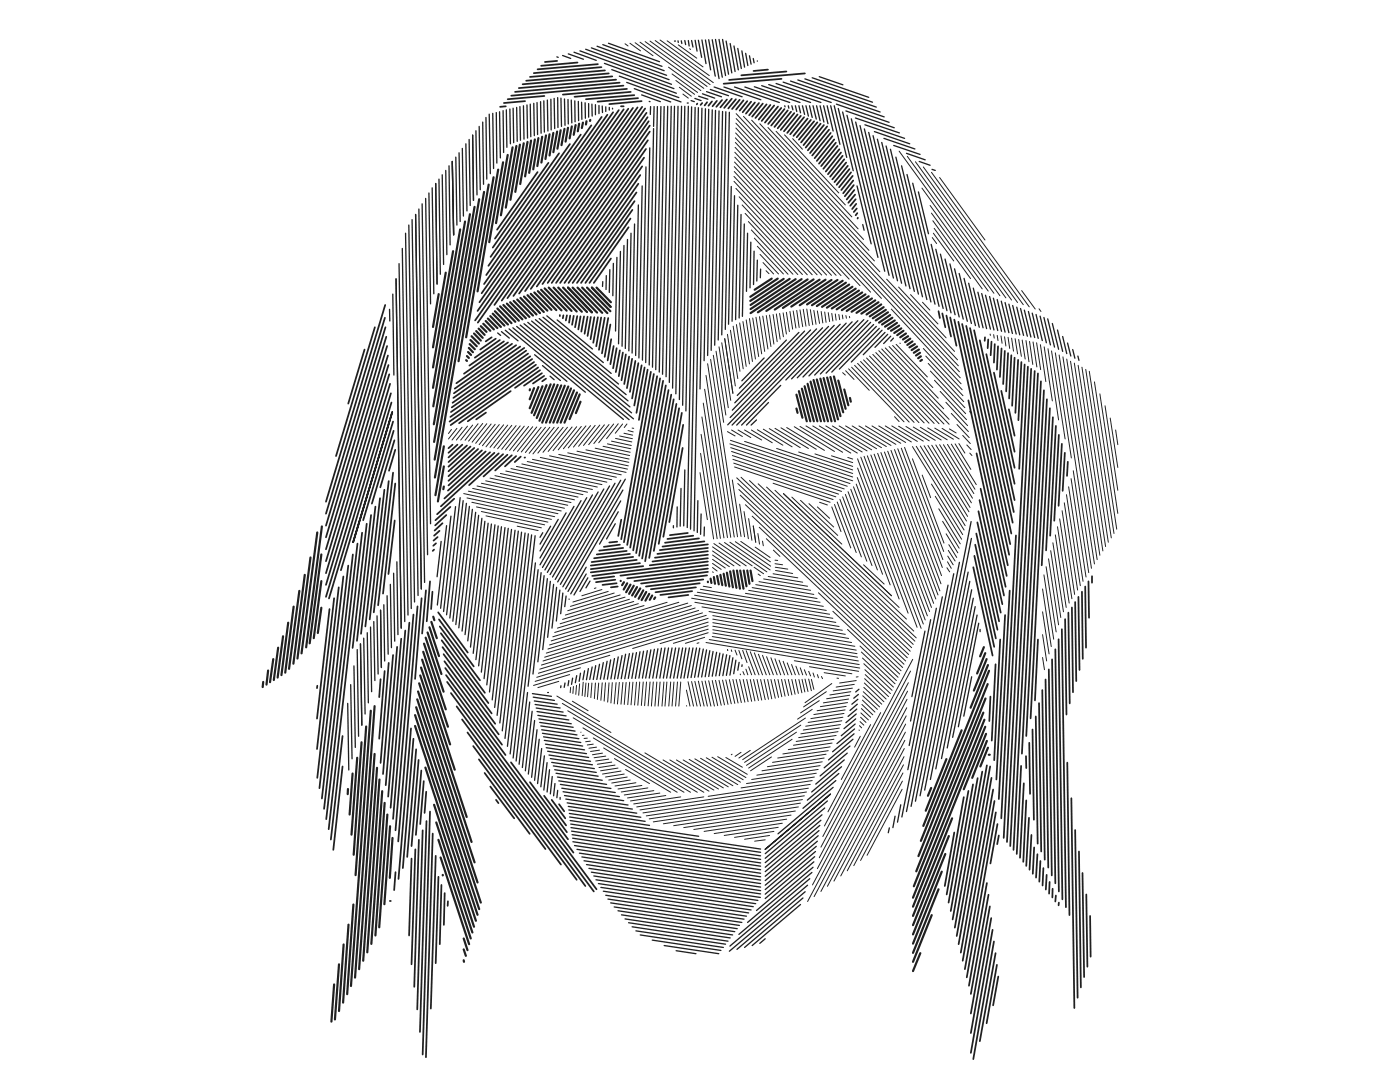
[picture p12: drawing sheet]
<svg xmlns="http://www.w3.org/2000/svg" width="281mm" height="216mm" viewBox="0 0 281 216" stroke-linecap="round" stroke-linejoin="round" font-family="sans-serif">
<!-- layer: Layer 3 -->
<g fill="none" stroke="#231f20" stroke-width=".35">
<path d="M73.2 70.1l-3.3 10.9M75.3 65.7l-7.8 25.8M77.3 63.8l-11.9 39.3M77.3 61.2l-11.9 39.5M77.4 65.7l-12 39.8M77.5 67.6l-12.1 40.2M77.7 69.4l-12.3 40.8M77.9 71.3l-12.5 41.3M78 73.2l-12.6 41.8M78.1 75.1l-12.7 42.3M78.3 77l-12.9 42.8M78.5 78.9l-12.5 41.2"/>
<path d="M78.6 80.8l-10.2 33.6M78.9 84.6l-6 19.8M79 86.4l-4.3 14.7M79.2 88.3l-2.9 9.5M79.3 90.3l-1.2 4.2M70.9 108.8l7.8-26.1-7.8 26.1M216.5 119.8l.2 14.6M217.2 118.7l.2 13.5M217.9 117.7l.1 12.3M218.5 116.7l.1 7.3M219.2 115.6v1.3M76.4 136.3l-.3 3.6"/>
<path d="M77.2 134.6l-1.1 13.6M78 133l-1.6 20.1M78.9 131.4l-2 23.9M79.7 129.8l-2.3 27.8M80.5 128.2l-2.6 31.6M81.4 126.5l-3 35.6M82.2 124.9l-3.3 39.4M83 123.3l-3.6 43.3M209.2 138.5l.5 34M209.9 136.3l.5 37.8M210.5 134.3l.6 41.4M211.2 132.3l.7 44.9"/>
<path d="M211.9 130.3l.7 48.6M212.5 128.3l.8 52.2M213.2 126.2l.8 55.8M213.8 124.2l.3 19.2M214.5 122.9l.2 18.2M215.2 121.9l.2 17M215.8 120.8l.3 15.9M206 151.7v2.4M206.6 149l.2 10.3M207.3 146.4l.2 18.1M207.9 143.8l.4 25.5M208.6 141.1l.4 29.8"/>
<path d="M214.3 153l.4 30.6M215.1 160.2l.6 42.1M215.8 166.5l.5 33.7M216.6 170.9l.4 27.2M217.3 175.2l.3 20.9M218.1 179.5l.2 14.5M218.8 183.8l.1 8.2"/>
</g>
<g fill="none" stroke="#231f20" stroke-width=".26">
<path d="M172.3 139.3l-.9 .8M172.4 138.3l-.6 .5M167.3 158l-11.1 9.3M167.8 156.6l-6.6 5.6M168.4 155.2l-6.3 5.3M168.9 153.8l-6 5.1M169.5 152.5l-5.7 4.8M170.1 151.1l-5.5 4.6M170.6 149.7l-5.1 4.4M171.2 148.3l-4.9 4.2M171.4 147.2l-4.3 3.6M171.6 146.3l-3.6 2.9"/>
<path d="M171.7 145.3l-2.8 2.3M171.8 144.2l-2.4 2M171.9 143.3l-2.1 1.7M172 142.3l-1.8 1.5M172.1 141.3l-1.5 1.3M172.2 140.3l-1.2 1M153.6 170.4l13.1-11-13.1 11M161.6 178.9l-13.7 11.6M162.1 177.6l-15.7 13.3M162.6 176.3l-16.1 13.5M163 175.1l-14.7 12.4M163.2 174l-13.1 11.1"/>
<path d="M163.4 172.9l-11.5 9.8M163.5 171.9l-9.9 8.4M163.7 170.9l-10.1 8.5M163.9 169.8l-10.3 8.7M164.1 168.8l-10.5 8.8M164.3 167.7l-10.7 9M164.4 166.7l-10.8 9.1M164.6 165.6l-11 9.3M164.8 164.6l-11.2 9.4M165 163.5l-11.4 9.6M165.6 162.1l-12 10.1M166.1 160.7l-12.5 10.6"/>
<path d="M153.6 188.4l-1.1 .9M160.7 181.5l-9.7 8.2M161.2 180.2l-11.7 9.9"/>
</g>
<circle cx="78.3" cy="180.8" r=".18" fill="#231f20"/>
<g fill="none" stroke="#231f20" stroke-width=".35">
<path d="M109.3 19.3l-7.4 .6M111.8 12.2l-2.4 .2M115.9 12.5l-7.3 .7M120 12.9l-12.1 1M120.7 13.5l-13.5 1.2M121.4 14.1l-15 1.3M122.2 14.7l-16.6 1.5M122.9 15.3l-18 1.6M123.7 16l-19.5 1.7M124.4 16.6l-21 1.8M125.2 17.2l-22.6 2M125.9 17.8l-12.9 1.2"/>
<path d="M126.6 18.4l-11.3 1M127.3 19.1l-9.7 .8M128.1 19.7l-8.1 .7M145.9 20l-1.3 1.5M146.9 19.8l-1.5 1.9M147.7 19.9l-1.5 1.9M154.2 14l-2.9 .2M156.9 15.8l-11.6 1M157.9 14.3l-9.1 .8M161.6 14.7l-15.2 1.3M101.5 21.3l-1.1 .1M105.4 20.3l-4.2 .4"/>
<path d="M124.7 21.3h.5M128.8 20.3l-6.5 .6M140 20.8l-.1 .1M141 20.7l-.4 .4M141.9 20.5l-.4 .7M142.9 20.3l-.7 .9M143.9 20.2l-.9 1.1M144.9 20.1l-1.1 1.3M148.5 20l-1.5 1.9M149.3 20.1l-1.5 1.9M150 20.3l-1.5 1.9M150.8 20.4l-1.7 2.1"/>
<path d="M151.5 20.6l-1.8 2.2M152.4 20.7l-2 2.4M153.1 20.8l-2.1 2.6M153.9 20.9l-2.2 2.8M154.7 21.1l-2.4 2.9M155.4 21.2l-2.5 3.1M156.2 21.4l-2.6 3.2M156.8 21.7l-2.6 3.2M157.5 21.9l-2.7 3.3M158.1 22.1l-2.6 3.4M158.8 22.4l-2.7 3.3M159.5 22.7l-2.8 3.4"/>
<path d="M160.1 23l-2.7 3.3M160.8 23.2l-2.8 3.5M161.4 23.5l-2.8 3.4M162.1 23.8l-2.8 3.5M162.8 24.1l-2.9 3.4M163.4 24.3l-3 3.7M164.1 24.5l-3.3 4.1M164.7 24.8l-3.4 4.3M165.4 25.1l-3.7 4.5M166.1 25.4l-3.9 4.8M166.4 26l-3.8 4.7M166.8 26.7l-3.7 4.5"/>
<path d="M167.1 27.3l-3.6 4.4M167.5 28l-3.5 4.3M167.8 28.6l-3.4 4.2M168.1 29.3l-3.2 4M168.5 29.9l-3.2 4M168.8 30.6l-3 3.8M169.2 31.3l-3 3.7M169.5 32l-2.8 3.5M169.9 32.6l-2.8 3.4M170.2 33.3l-2.7 3.2M170.5 33.9l-2.5 3.2M170.8 34.6l-2.3 3"/>
<path d="M171.2 35.3l-2.3 2.8M171.3 36.2l-2 2.6M171.4 37.1l-1.8 2.3M171.5 38.1l-1.5 1.9M171.7 39.1l-1.4 1.6M171.8 40l-1.1 1.3M171.9 40.9l-.8 1M172 41.8l-.6 .7M172.1 42.8l-.3 .4M172.2 43.7v.2M98.7 67.7l-1.2 .8M99.5 68l-3.1 2.1"/>
<path d="M100.3 68.2l-5 3.6M101.2 68.5l-7 4.9M102 68.7l-8.9 6.3M102.5 78.5l-8.6 6M102.8 69l-11.2 7.9M103.6 69.3l-12.3 8.7M104.4 69.5l-13.3 9.4M105.2 69.8l-14.2 10M105.6 70.4l-14.7 10.4M106 71l-15.3 10.8M106.4 71.5l-15.9 11.2M106.8 72l-16.4 11.7"/>
<path d="M107.2 72.6l-16.9 12M107.6 73.2l-17.1 12.1M108 73.7l-15.8 11.2M108.4 74.3l-5 3.5M108.8 74.9l-3.6 2.5M109.2 75.4l-2.2 1.6M109.6 76l-.8 .5M188.4 62.4l.3 1.4M189.2 62.9l.6 2.8M190 63.3l.9 4.2M190.8 63.7l1.2 5.7M191.6 64.1l10.7 49.3"/>
<path d="M192.4 64.6l10.2 46.7M193.2 65l9.6 44.2M194 65.4l9 41.7M194.7 65.8l8.6 39.1M195.6 66.3l7.9 36.4M196.7 68.3l7 32M197.7 67.7v.7M198 71.1l5.7 26M198.4 68.1l-.1 1.8M199 68.6l-.1 2.7M199.5 74.8l4.2 19.1M199.7 69l-.2 3.8"/>
<path d="M200.4 69.5l-.3 4.7M201 78.4l2.7 12.2M201.1 69.9l-.4 5.7M201.7 70.4l-.3 6.7M202.4 70.8l-.4 7.7M203 71.3l-.4 8.7M203.7 71.8l-.5 9.6M204.4 72.2l-.6 10.6M205 72.6l-.6 11.7M205.7 73.1l-1.1 21M206.3 73.6l-4.8 94.5M207 74l-4.8 94.9"/>
<path d="M207.7 74.4l-4.9 95.4M208.4 74.9l-4.9 95.6M209 76.5l-3.8 74.7M209.6 78.3l-3.6 69.4M76.3 100l-3 25.7M77.2 98.3l-3 26M78 96.5l-3 26.4M78.9 94.8l-3 26.7M79.3 97l-2.4 22.1M90.9 89.2l-.9 .7M91.8 89.2l-1.8 1.7M92.8 89.2l-2.8 2.6"/>
<path d="M93.7 89.4l-3.7 3.3M94.4 89.6l-4.4 4M95.2 89.9l-5.2 4.7M96 90.1l-6 5.4M96.7 90.4l-6.7 6.1M97.5 90.6l-7.5 6.8M97.6 82.8l-2 1.4M98.4 90.7l-8.5 7.7M99.2 90.9l-10 9.1M100.1 91l-11.6 10.6M101 91.1l-6.8 6.2M101.9 91.2l-4.8 4.4"/>
<path d="M102.7 91.3l-3.3 3.1M103.6 91.5l-2.2 2.1M104.5 91.6l-1.2 1.1M105.4 91.8h-.1M194.4 80.3l7.7 35.3M194.7 82.6l.3 .2M196 91l5.9 26.7M196.9 98.1l4.7 21.4M202.5 82.1l1.2 5.3M210.2 80.1l-3.3 64M210.8 81.9l-1.7 31.5M211.4 83.7l-1.4 26.7"/>
<path d="M212 85.5l-1.2 22M212.6 87.3l-1 17.2M213.2 89.1l-.7 12.4M213.8 90.9l-.5 7.6M214.4 92.7l-.2 2.8M68 117.9l-4.3 38.2M68.9 115.7l-4.8 42.5M69.9 113.5l-5.3 46.7M70.8 111.3l-5.7 51M71.8 109.1l-6.3 55.3M72.7 106.9l-6.7 59.5M73.6 105.1l-2.8 24.9"/>
<path d="M74.5 103.3l-2.8 25.3M75.4 101.7l-2.9 25.5M79.2 104.4l-1.2 10.8M85.5 118.5l-.8 8.6M86.3 116.7l-.6 8M86.8 118.7l-.3 3.5M87.1 110.3l-.2 .2M87.5 109l-.5 .5M87.9 107.8l-.9 .7M88.2 106.5l-1.1 1M88.8 105l-1.5 1.5M89.6 103.3l-2.2 2.1"/>
<path d="M90.4 101.7l-3 2.7M91.2 100.1l-3.5 3.1M123.1 115l-4.2 .6M123.3 115.7l-4 .5M123.5 116.3l-3.9 .5M123.8 117l-2.8 .4M123.9 108.7l-1.6 .2M124 117.7l-1.4 .2M124.4 109.3l-3.2 .4M125.1 109.9l-4.8 .6M125.8 110.5l-6 .8M126.5 111.1l-7.2 .9"/>
<path d="M127.1 111.7l-8.3 1.1M127.8 112.3l-9.2 1.2M128.5 113l-9.9 1.2M129.1 113.6l-10.5 1.3M138.1 106.9l-3.6 .5M138.2 119.4l-4 .5M138.9 118.6l-6.3 .8M139.2 107.5l-5.2 .6M139.7 117.9l-8.1 .9M140.3 108l-6.8 .9M140.5 117l-9.8 1.2M141.2 116.3l-11.5 1.4"/>
<path d="M141.4 108.6l-8.4 1.1M141.9 115.5l-13.2 1.6M142.1 109.2l-9.6 1.2M142.1 109.9l-10.1 1.2M142.1 110.6l-10.6 1.3M142.1 111.3l-11.1 1.4M142.1 112l-11.7 1.4M142.1 112.7l-19 2.3M142.1 113.4l-17.5 2.1M142.1 114.1l-16.2 2M142.1 114.7l-14.8 1.9M195.4 113.8l3.9 17.7"/>
<path d="M195.6 111.5l4 18.3M195.8 109.3l4.1 18.8M196 107.1l4.2 19.3M196.2 104.8l4.4 19.9M196.4 102.6l4.5 20.3M196.6 100.3l4.6 20.9M202.7 118.5l-2.2 41.8M204 107.4l-3 56.8M63.7 137.6l-.1 .5M66.1 122.2l-2.5 22M67.1 120l-3.5 30.3M83.8 121.7l-3.9 47.1"/>
<path d="M84.6 120l-1.3 16.2M88 122.9l5.9 8M88.1 124.3l7 9.4M88.3 125.7l8.1 10.8M88.5 127.1l8.8 11.9M88.7 128.5l9.3 12.6M88.8 129.8l9.9 13.4M89.1 131.3l10.3 13.9M89.2 132.7l10.9 14.7M89.4 134l11.4 15.4M89.5 135.5l12 16M89.8 136.8l25.3 34.3"/>
<path d="M90.5 139.1l29.3 39.3M198.8 139.8l-.2 4.9M199.9 133.3l-.8 15.3M200.8 128.3l-1.2 24.2M201.8 123.4l-1.8 33M208.4 128.3l-.6 12.2M68.8 147.7l-2.4 20.8M68.8 153.8l-1.9 16.7M82.5 146.2l-2.5 30.2M83 148.2l-2.1 26M83.5 150.4l-1.8 21.5M84 152.5l-1.4 17.3"/>
<path d="M84.6 154.6l-1.1 12.9M85.1 156.7l-.7 8.6M85.6 158.9l-.4 4.2M91.7 141.7l27.5 37.2M92.8 144.4l24.7 33.4M93.9 147l21.9 29.5M95 149.7l17.6 23.8M96.1 152.4l13.4 18M97.3 155.1l9 12.2M98.4 157.8l4.8 6.4M102.6 153l11.4 15.4M106.4 157l7.4 10"/>
<path d="M109.2 159.7l4.4 5.9M193.5 159.9l-3.5 19.6M194.4 158.7l-4 22.4M195.3 157.4l-4.4 25.4M196.3 156.1l-5.1 28.4M197.2 154.8l-5.5 31.3M198.1 153.6l-6 34.2M198.8 153.8l-6.4 35.7M199 156.1l-6.1 35M199.4 158.4l-6.1 34.4M205 153.7l-.9 17.6M205.5 157.2l-.7 14.9"/>
<path d="M79.4 175l-.3 3.6M82.6 172.3l-.5 15.4M83.4 170.4l-.8 23.1M84.1 168.5l-.9 29.5M84.9 166.6l-1.1 35.9M85.6 164.7l-1.3 42.4M86.3 162.8l-1.4 48.8M86.9 167.3l-1.4 44.8M87.5 171.7l-1 30.7M88 175.9l-.5 17.4M88.6 177.6l-.3 11.9M89.3 179.2l-.2 6.4"/>
<path d="M99.6 160.5l.5 .6M110.8 160.5l2.7 3.7M112.2 161.4l1.1 1.4M191.6 167l-1.9 10.8M198.1 177.2l-3.6 20.6M198.4 179.5l-3.5 19.9M199.6 160.7l-5.9 33.8M199.9 163l-5.8 33.1M200.2 165.3l-1.4 8M200.5 167.6l-.3 1.8M206 160.6l-.6 12.3M206.6 164.1l-.6 9.6"/>
<path d="M207.1 167.5l-.4 7M207.6 170l-.3 5.3M208.3 171.4l-.3 4.7M208.9 172.8l-.3 4.1M209.5 174.2l-.2 3.5M210.1 175.5l-.2 3M210.7 177l-.1 2.3M211.3 178.3v1.8M212 179.7l-.1 1.2M89.9 180.8v1M198.7 181.9l-3.8 21.5M199 184.2l-4.1 23.1"/>
<path d="M199.3 186.6l-4.4 24.7M199.5 188.9l-4.1 23.6M199.9 191.3l-3.2 17.6M200.1 193.6l-2 11.7M200.4 195.9l-1 5.8M212.6 181.1l-.1 .6"/>
</g>
<g fill="none" stroke="#231f20" stroke-width=".2">
<path d="M125.5 8.8l.6 .4M126.5 8.7l2.1 1.5M127.5 8.6l3.6 2.6M128.5 8.5l12.8 9.2M129.5 8.4l12.4 8.9M130.5 8.2l12 8.8M131.5 8.1l11.7 8.5M132.5 8l9.9 7.2M133.9 8.2l7.2 5.2M134.2 13.5l6.5 4.7M134.9 14.8l5.1 3.7M135.7 16.1l3.7 2.8"/>
<path d="M136.2 9l3.7 2.7M136.4 17.5l2.4 1.8M137.1 18.9l1.1 .8M138.5 9.8l.1 .1M147.3 35.4l18.6 19.8M147.3 36.4l17.7 18.8M147.4 33.4l20.5 21.8M147.4 34.4l19.5 20.8M147.5 32.5l21.3 22.8M147.5 30.5l25.1 26.8M147.5 31.5l23 24.5M147.6 29.6l27.2 29"/>
<path d="M147.6 27.7l45.2 48.1M147.6 28.6l29.4 31.3M147.7 26.7l44.9 47.9M147.7 37.8l16.3 17.3M147.7 24.7l44.5 47.5M147.7 25.7l44.7 47.7M147.8 22.8l27.7 29.6M147.8 23.8l28.8 30.7M148.4 39.5l14.7 15.6M149.3 23.3l25.1 26.9M150.9 24.1l22.5 24M152.5 24.8l19.8 21.1"/>
<path d="M154.2 25.6l16.8 17.9M155.8 26.3l13.9 14.8M157.5 27.1l10.9 11.6M159.1 27.8l2 2.1M180.5 30.3l21.4 29.5M182.1 31.4l21 28.8M183.8 32.5l20.5 28.2M185.1 37.7l15.6 21.6M185.4 33.5l20 27.6M187 34.6l19.6 27M188.6 35.6l9.1 12.6M149 41.1l13.1 14"/>
<path d="M149.6 42.8l11.5 12.3M150.2 44.5l10 10.6M150.8 46.1l8.4 8.9M151.4 47.8l6.8 7.2M152 49.4l5.3 5.6M152.6 51l3.7 4M153.2 52.7l2.1 2.3M153.8 54.3l.6 .6M178 56l13.6 14.5M180.4 57.6l9.5 10.2M182.8 59.1l5.5 5.9M186.7 41.2l12.8 17.6"/>
<path d="M187 42.8l11.4 15.6M187.2 47.7l.8 1.2M187.3 44.3l9.9 13.7M187.4 46.8l4.1 5.6M187.5 45.8l7.3 10.1M205.1 58.3l2.7 3.7M141.5 78.1l4.5 29.8M141.7 75.3l5 32.5M142.1 73l5.3 34.8M142.7 72.1l5.4 35.6M143.2 71.3l2.1 13.5M143.7 70.5l2 12.8"/>
<path d="M144.3 69.6l1.9 12.2M144.9 68.8l1.8 11.5M145.5 68l1.6 10.9M146 67.1l1.6 10.3M146.6 66.3l1.5 9.7M147.2 65.4l1.3 9.1M147.8 65.1l1.4 8.9M148.5 64.8l1.3 8.7M149.1 64.5l1.4 8.5M149.8 64.2l1.3 8.3M150.5 63.9l1.2 8.1M151.1 63.8l1.2 7.8"/>
<path d="M151.8 63.6l1.1 7.4M152.5 63.5l1 7M153.1 63.4l1.1 6.6M153.8 63.3l1 6.2M154.5 63.2l.9 5.8M155.2 63.1l.8 5.5M155.9 63l.7 5.1M156.5 62.9l.8 4.7M157.2 62.8l.7 4.2M157.9 62.7l.6 3.8M158.6 62.5l.5 3.5M159.2 62.4l.6 3.4"/>
<path d="M159.9 62.3l.5 3.4M160.6 62.2l.5 3.4M161.3 62.1l.5 3.3M162 62l.5 3.3M162.7 62.1l.5 3.1M163.4 62.3l.4 2.8M164.1 62.4l.4 2.5M164.9 62.5l.3 2.3M165.6 62.6l.2 2.1M166.3 62.7l.2 1.8M167 62.9l.2 1.5M167.7 63l.2 1.2"/>
<path d="M168.4 63.1l.2 1M169.1 63.2l.1 .8M169.2 74.8l.5 .5M169.8 74.4l1.6 1.7M169.8 63.3l.1 .6M170.4 74l4.1 4.3M170.5 63.5l.1 .3M171 73.7l10.5 10.9M171.6 73.3l10.9 11.4M172.2 72.9l11.3 11.9M172.8 72.5l11.7 12.3M173.4 72.2l12.1 12.7"/>
<path d="M174 71.8l12.5 13.1M174.6 71.4l12.9 13.6M175.2 71.1l13.3 13.9M175.8 70.7l13.7 14.4M176.4 70.4l14.1 14.7M177 70l13.5 14.2M177.7 69.8l11.7 12.2M178.5 69.5l9.9 10.4M178.9 62l14 15M179.2 69.3l8.1 8.5M179.9 69.1l6.3 6.5M180.7 68.8v.1"/>
<path d="M185.2 60.6l1.5 1.6M185.4 69.9l7.8 8.3M185.8 71.4l7.5 8M186.3 72.9l7.2 7.7M186.8 74.4l6.9 7.4M187.6 76.3l6.3 6.7M188.7 78.5l5.3 5.7M198.8 67v.3M199.5 67.1l.1 .7M200.2 67.3l.2 1M201 67.4l.2 1.5M201.7 67.6l.2 1.8"/>
<path d="M202.4 67.7l.3 2.2M203.1 67.8l.4 2.7M203.8 68l.5 3M204.5 68.1l.5 3.4M205.2 68.2l.6 3.8M206 68.3l.6 4.3M206.7 68.5l.6 4.6M207.4 68.6l.7 5M208.1 68.8l.8 5.4M208.6 62l.4 .5M208.9 69.2l1 7.4M209.6 69.6l1.7 10.8"/>
<path d="M210.4 70l2.1 14.3M211.1 70.4l2.7 17.7M211.9 70.8l3.2 21.1M212.6 71.2l6.5 42.8M213.4 71.6l6.3 41.6M214.1 72l6.2 40.3M214.9 72.5l5.9 38.9M215.7 72.9l5.7 37.6M216.4 73.3l5.5 36.4M217.2 73.7l5.3 35.1M218 74.1l5.1 33.8M218.7 74.5l4.9 32.6"/>
<path d="M219.7 76.6l4.5 29.6M220.8 79l3.6 24M90.6 86.2l-.6 .8M91.7 85.9l-1.7 2.2M92.8 85.7l-2.1 2.6M93.1 99l18.9 4.1M93.7 99.9l17.7 3.8M93.9 85.5l-2.3 2.8M94 98.5l18.7 4M94.9 98l18.4 4M94.9 85.3l-2.4 3M95.8 97.5l18.2 3.9"/>
<path d="M96 85l-2.6 3.3M96.6 97l18 3.8M96.9 85l-2.8 3.5M97.5 96.5l17.8 3.8M97.7 85l-2.9 3.7M98.4 95.9l17.6 3.8M98.6 85.1l-3.1 3.8M99.4 95.4l17.6 3.9M99.4 85.1l-3.2 4.1M100.2 85.2l-3.4 4.2M100.4 95l17.6 3.8M101.1 85.2l-3.5 4.5"/>
<path d="M101.5 94.5l17.4 3.7M101.9 85.3l-3.5 4.5M102.6 94l17.3 3.7M102.7 85.4l-3.6 4.5M103.6 85.4l-3.7 4.6M103.7 93.6l17.1 3.6M104.4 85.5l-3.7 4.6M104.8 93.1l17 3.6M105.2 85.5l-3.7 4.8M105.8 92.6l17 3.7M106.1 85.6l-3.8 4.8M106.9 92.2l16.8 3.6"/>
<path d="M106.9 85.6l-3.8 4.9M107.8 85.7l-3.9 4.9M108.5 91.8l16.2 3.5M108.6 85.7l-4 5M109.5 85.7l-4 5.1M110.3 91.5l15.4 3.3M110.4 85.7l-4.2 5.3M111.2 85.7l-4.2 5.4M112.1 85.7l-4.1 5.2M112.2 91.2l13.8 2.9M113 85.7l-4 5M113.9 85.7l-3.9 4.9"/>
<path d="M114 90.9l12.1 2.6M114.8 85.7l-3.8 4.7M115.8 85.6l-3.7 4.7M115.8 90.5l10.4 2.3M116.7 85.6l-3.6 4.4M117.6 90.3l8.7 1.8M117.6 85.5l-3.5 4.4M118.6 85.4l-3.5 4.3M119.5 89.9l6.9 1.5M119.5 85.4l-3.3 4.1M120.4 85.3l-3.3 4.1M121.1 89.5l5.4 1.2"/>
<path d="M121.3 85.2l-3.1 4M121.9 89.1l4.7 .9M122.3 85.2l-3.1 3.8M122.8 88.5l3.9 .9M123.2 85.1l-3 3.7M123.6 88l3.2 .7M124.1 85l-2.3 3M124.4 87.5l2.6 .5M125 85.1l-1.5 1.8M125.3 86.9l1.7 .4M125.9 85.1l-.6 .7M126.1 86.4l1 .3"/>
<path d="M126.9 85.9h.3M140.5 94.8l1.5 9.5M140.6 91l2.7 17.1M140.7 87.1l3.3 21M140.9 83.7l3.7 24.3M141.2 80.9l4.1 27M146 86.6l1.6 .9M146.5 89.1l24.1 7.9M146.6 88.3l24.6 8.2M146.7 89.8l23.4 7.8M146.9 90.6l22.6 7.5M146.9 86.3l2.1 1.3"/>
<path d="M147 91.4l21.9 7.2M147 96.3l1.8 11.4M147.1 92.2l21.2 6.9M147.3 92.9l20.5 6.8M147.5 93.7l19.7 6.5M148.2 86.3l2.5 1.5M149.5 88.6l21.7 7.1M149.5 86.3l3.4 2M150.8 86.3l4.2 2.5M152 86.2l5.2 3.1M153.2 86.1l5.8 3.6M154.4 86l6.3 3.8"/>
<path d="M155.2 97l11.5 3.8M155.6 85.9l6.7 4.1M155.9 90l15.3 5M156.8 85.8l7.1 4.3M157.9 85.8l7.6 4.6M159.5 85.6l8 5M160.3 90.7l10.9 3.6M160.6 85.6l8.6 5.1M161.8 85.5l9 5.4M163.2 85.5l8.9 5.4M163.6 91.1l7.6 2.5M164.5 85.5l8.6 5.2"/>
<path d="M165.8 85.5l8.3 5M166.9 91.5l4.3 1.3M167.1 85.5l7.9 4.8M168.5 85.5l7.5 4.5M169.2 99.7l4.8 12.9M169.7 99.2l5.3 14.3M169.8 85.5l7.2 4.3M170.2 91.8l1 .3M170.2 98.7l5.9 15.7M170.8 98.2l6.4 17M171.1 85.5l6.8 4.1M171.3 97.7l7.4 19.7"/>
<path d="M171.9 97.1l8.6 23.1M172.1 95.8l10.2 27.2M172.2 92.1l12.7 34M172.2 93.9l11.9 32M172.4 85.5l6.5 3.9M172.8 91.7l12.6 33.5M173.5 91.6l12.2 32.8M173.7 85.5l6.1 3.7M174.1 91.5l12.1 32.1M174.8 91.3l11.8 31.4M175 85.5l5.8 3.4M175.5 91.1l11.5 30.8"/>
<path d="M176.2 91l11.2 30.1M176.4 85.5l5.4 3.3M176.8 90.8l11.1 29.4M177.6 90.7l10.7 28.7M177.7 85.5l5.3 3.2M178.2 90.5l10.5 28.1M178.9 90.4l10 26.7M179 85.5l5.2 3.1M179.6 83.6l.9 1M179.6 90.2l9.4 25.3M180.2 90l9 23.9M180.4 85.5l5 3"/>
<path d="M180.9 89.9l8.4 22.4M181.6 89.8l7.8 20.9M181.9 85.6l4.7 2.9M183.2 89.6l10.3 16.7M183.2 92.1l6.3 16.9M183.3 85.7l4.5 2.6M183.9 89.5l9.9 16M184.8 89.5l9.2 15M184.8 85.7l4.2 2.6M185.1 95.3l1.7 4.6M185.5 89.4l8.7 14.2M186.2 85.8l4 2.4"/>
<path d="M186.3 89.4l8.2 13.3M187 97.1l6.3 10.2M187 89.3l7.7 12.5M187.6 85.9l3.8 2.2M187.8 99.6l5.2 8.6M187.9 89.3l7.1 11.6M188.6 89.2l6.6 10.8M189.1 85.9l3.5 2.2M189.4 89.2l6.1 9.8M189.9 80.7l4.3 4.7M190.2 89.2l5.5 9M190.6 86.1l1.4 .8"/>
<path d="M191 89.1l5 8.1M191 83l3.4 3.6M191.7 89.1l3.2 5.1M192.1 85.2l2.5 2.6M192.5 89l1.2 1.9M193.3 87.4l1.5 1.6M194.1 89.3l.9 .9M194.7 90.9l.4 .5M214.1 99.3l2.8 18.2M214.5 97.7l2.9 19M215 96l3 19.8M215.5 94.5l3.1 20.4"/>
<path d="M221.8 81.4l2.6 17M222.9 83.9l1.5 9.9M224 86.3l.4 2.9M94.7 100.8l16 3.4M95.6 101.7l14.4 3.1M96.6 102.6l12.7 2.7M97.6 103.5l11.1 2.4M103.8 105.6l4.2 .9M119.6 118l-.3 .1M120.8 118.3l-4 1.2M122.1 118.7l-7.1 2.1M123.3 119l-8.8 2.7"/>
<path d="M124.5 119.4l-10.5 3.1M125.5 119.8l-12 3.6M139.4 119.4l27.8 4.7M140 118.8l26.5 4.4M140.6 118.2l25.3 4.3M141.2 117.6l1.6 .3M143 109.7l5.6 3.8M143 110.5l4.3 3M143 111.4l3.4 2.3M143 112.2l2.6 1.8M143 113.1l1.8 1.2M143 113.9l1 .7"/>
<path d="M143 114.7l.2 .2M143.3 109.1l6.5 4.4M144.3 109l6.7 4.5M145.4 108.9l8.5 5.8M146.5 108.8l8.1 5.6M147.6 108.7l7.1 4.9M148.5 101.2l1 6.5M148.7 108.6l6 4.1M149.4 102.6l.8 5.5M149.6 119.1l15.7 2.6M150.3 118.5l14.3 2.4M150.3 104.1l.6 4.3"/>
<path d="M151 117.9l13 2.2M151.2 105.5l.5 3.3M151.4 113.8l1.9 1.3M151.6 109.8l3 2.1M151.7 117.3l11.7 2M152.1 107.1l.4 2.1M152.2 115.2l.4 .3M152.4 116.7l10.3 1.8M153.1 108.6l.1 .9M153.3 116.2l8.8 1.4M154.2 115.7l6.9 1.1M155.2 115.1l5 .8"/>
<path d="M155.6 113.1l1.5 .2M155.6 112.4l.5 .1M155.6 113.8l2.5 .4M155.7 114.5l3.4 .6M164.5 100.8l1.6 .5M167 101.7l1.8 5M167.5 101.2l3.3 8.7M168.1 100.7l3.8 10.2M168.6 100.2l4.3 11.5M188.5 102.1l4.3 7M189.2 104.6l3.4 5.4M189.9 107.1l2.4 3.8"/>
<path d="M190.1 113.9l.5 .8M190.2 112.7l.8 1.3M190.3 111.6l1.1 1.7M190.4 110.4l1.3 2.2M190.5 109.3l1.6 2.6M209.3 118.2l1.7 11.5M209.6 115.3l1.9 13M210 113.7l2 13.1M210.5 112.1l2 13.3M210.9 110.5l2 13.4M211.4 108.9l2.1 13.9M211.9 107.3l2.1 14.6"/>
<path d="M212.3 105.7l2.3 15.3M212.7 104.1l2.5 16M213.2 102.5l2.5 16.8M213.7 100.9l2.6 17.5M111.8 139.7l8.6 5.1M112.2 136.7l-4.2 1.3M114.4 135.4l-7.3 2.1M114.6 137.9l-.1 1.1M115.1 137.7l-.1 1.4M115.7 137.5l-.1 1.8M116.4 137.2l-.2 2.3M116.5 134l-9.1 2.7"/>
<path d="M117.1 136.9l-.2 2.7M117.6 137l-.2 2.8M118.2 137.1l-.2 2.7M118.8 137l-.2 3M119.5 137l-.2 3.2M120.2 137l-.3 3.3M120.9 137l-.3 3.5M121.6 137l-.3 3.7M122.3 137l-.3 3.9M122.4 131.5l-14.6 4.4M122.9 137l-.3 4.1M123.7 137l-.4 4.2"/>
<path d="M124.3 136.9l-.3 4.4M125 136.9l-.3 4.4M125.7 136.9l-.4 4.4M126.4 120.3l-13.5 4M126.4 136.9l-.4 4.5M127.1 136.9l-.4 4.5M127.2 120.7l-14.8 4.5M127.8 136.9l-.4 4.6M128.2 121.1l-16.3 4.9M128.4 136.8l-.4 4.7M129.1 136.8l-.3 4.8M129.3 121.5l-17.9 5.4"/>
<path d="M129.8 136.8l-.4 4.8M130.5 136.8l-.4 4.8M131.1 136.8l-.3 4.9M131.9 136.8l-.4 4.9M132.5 136.8l-.4 4.9M133.3 136.8l-.4 4.9M133.9 136.8l-.4 4.9M133.9 120.9l-22.9 6.9M134.6 136.8l-.3 4.9M135.3 136.8l-.4 4.9M136 136.8l-.4 4.9M136.3 120.9l-25.7 7.7"/>
<path d="M136.7 136.8l-.4 4.9M137.8 138.5l.7 3.2M138.1 121l-27.8 8.4M138.1 136.8l1.1 4.9M138.8 121.5l-28.8 8.7M138.8 120l29 4.9M138.8 136.8l1.1 4.9M139.5 120.9l29 4.8M139.5 136.7l1.1 5M139.5 122l-29.8 9M140.2 136.7l1.1 5M140.3 122.5l-31 9.4"/>
<path d="M140.3 129l-.4 .1M140.9 121.8l28.2 4.7M140.9 136.7l1.1 5M141 123l-32 9.6M141.5 127.9l-3.9 1.2M141.6 136.6l1.1 5.1M141.7 128.9l30.9 5.1M141.8 123.5l-33.1 9.9M142.2 126.2l-9.7 2.9M142.2 124.8l-34.1 10.3M142.2 127l-7 2.1M142.2 124.1l-33.8 10.2"/>
<path d="M142.2 125.5l-15.2 4.6M142.3 136.6l1.1 5.1M142.3 122.7l27.4 4.6M142.4 128.3l30.1 5M143 127.7l29.3 4.9M143 136.5l1.1 5.1M143.1 125.6l28.8 4.8M143.1 124.9l28.5 4.8M143.1 124.2l27.9 4.7M143.1 123.5l27.3 4.6M143.1 127l29.1 4.9M143.1 126.4l28.9 4.8"/>
<path d="M143.6 136.5l1.2 5M144.3 136.5l1.1 4.9M145.1 136.5l1 4.8M145.7 136.4l1.1 4.8M146 130.3l.1 .2M146.4 136.4l1.1 4.7M146.8 130.4l.1 .3M147.1 136.3l1.1 4.8M147.6 130.4l.3 1M147.8 136.3l1 4.7M148.3 130.5l.6 1.7M148.5 136.3l1 4.6"/>
<path d="M148.6 135.2l.1 .2M149.1 130.5l.9 2.5M149.1 134.8l.3 .6M149.2 136.3l1 4.5M149.7 134.3l.4 1.1M149.8 130.6l1.8 4.8M149.9 136.3l1 4.4M150.3 133.8l.6 1.6M150.6 136.3l.9 4.3M150.6 130.8l1.8 4.6M151.3 136.3l1 4.3M151.4 131l1.7 4.4"/>
<path d="M152 136.3l.9 4.2M152.3 131.3l1.5 4.1M152.7 136.3l.9 4.1M153.1 131.5l1.4 3.9M153.4 136.3l.9 4M153.9 131.8l1.4 3.6M154.1 136.3l.8 3.9M154.8 132l1.2 3.4M154.8 136.3l.8 3.8M155.5 136.3l.8 3.6M155.6 132.2l1.1 3.2M156.2 136.3l.7 3.5"/>
<path d="M156.4 132.5l1.1 2.9M156.9 136.3l.7 3.4M157.2 132.7l1 2.7M157.5 136.3l.8 3.3M158 133l1 2.4M158.3 136.3l.7 3.1M158.9 133.3l.8 2.1M159 136.3l.6 3M159.5 132.6l12.9 2.1M159.7 136.3l.6 2.8M159.8 133.7l.6 1.7M160.4 136.3l.6 2.7"/>
<path d="M160.7 134l.4 1.4M161 136.3l.6 2.5M161.5 134.4l.4 1.1M161.6 136.3l.6 2.5M162.3 134.7l.4 .9M162.3 136.3l.6 2.3M162.5 133.8l8.5 1.4M162.9 136.3l.5 2M163.2 135l.3 .8M164.1 135.4l.2 .6M164.9 135.7l.2 .5M165.5 135l4.2 .6"/>
<path d="M165.9 138.8l-4.6 3M167 137.2l-5.4 3.8M168 136.1h.3M170.6 139.5l-4.7 .7M170.8 138.8l-4.2 .6M171.1 138.1l-3.8 .5M171.5 137.3l-3.6 .6M171.9 136.6l-3.3 .4M172.3 135.8h-.4M182.2 138.7l-17.7 33.4M182.4 137l-17.6 33M182.8 134.6l-17.6 33.3"/>
<path d="M183.2 132.3l-17.7 33.4M209.3 131.9l.4 2.5M209.3 127.3l.8 5.3M209.3 122.8l1.3 8.4M112.9 141.1l9.7 5.9M114 142.6l27.3 16.4M114.9 140.7l3.2 1.9M115.1 144l24.9 15M116.6 146.9h.1M117 146l21.6 13M117.2 147.5l-.3 .1M117.9 148.1l-.7 .1"/>
<path d="M118.5 148.7l-.9 .1M119.1 149.3l-1.2 .2M119.1 148.1l18.2 10.9M119.8 149.9l-1.6 .2M120.4 150.5l-1.8 .3M121 151.1l-2.1 .3M121.2 150.1l14.7 8.9M121.6 151.7l-2.3 .3M122.2 152.3l-2.6 .4M122.8 152.9l-2.9 .5M123.4 152.2l11.2 6.8M123.5 153.5l-3.3 .5"/>
<path d="M124.1 154.1l-3.5 .6M124.7 154.7l-3.7 .6M125.3 155.3l-3.7 .6M125.6 154.4l4.8 2.8M125.9 155.9l-3.7 .6M126.5 156.5l-3.7 .6M127.7 157.1l-4.2 .6M128.9 157.6l-4.8 .7M129.5 151.1l12.8 7.7M130.1 158.1l-5.4 .8M131.3 158.6l-6 .9M132.5 159.1l-6.5 1"/>
<path d="M133.1 152.5l10.2 6M133.7 159.6l-7.1 1.1M134.5 152.5l9.7 5.8M135.8 152.5l9.4 5.6M136.7 159.9l-9.5 1.4M137.1 152.5l9.1 5.4M137.8 141.6l.1 .1M138.3 152.4l8.8 5.3M139.5 152.3l8.6 5.1M140.6 152.2l8.1 4.8M141.3 159.9l-13.5 2M141.8 152l7.4 4.5"/>
<path d="M142.9 151.9l6.8 4.1M144.1 151.8l5.9 3.6M145.7 152l3.3 2M147 151.3l-.2 .1M148.8 151l-1.2 .8M150.6 150.6l-2.3 1.5M154.9 151.9l-4.2 2.8M159 148.3l-8.7 5.8M159.9 146.9l-10 6.7M160.8 145.5l-11.3 7.5M161.5 159.7l-31.2 4.6M161.7 144.1l-12.6 8.3"/>
<path d="M161.9 158.9l-32.2 4.8M162.3 158.2l-33.2 4.9M162.7 157.4l-34.2 5.1M163.1 156.6l-20.9 3.2M163.1 142.3l-3 2M163.5 155.9l-14.7 2.2M163.9 155.2l-14 2M164.3 154.4l-13.4 2M164.5 140.6l-3.8 2.4M164.6 153.6l-12.7 1.9M165.1 152.9l-12.1 1.8M165.5 152.1l-11.4 1.7"/>
<path d="M165.8 151.3l-10.7 1.7M166.3 150.6l-10.2 1.5M166.7 149.9l-9.5 1.4M167 149.1l-8.7 1.3M167.4 148.3l-8.1 1.2M167.9 147.6l-8.1 1.2M168.2 146.8l-7.9 1.2M168.5 146.1l-7.7 1.1M168.7 145.4l-7.4 1.1M169 144.6l-7.3 1.1M169.2 143.9l-7 1.1M169.4 143.2l-6.6 1"/>
<path d="M169.6 142.4l-6.2 1M169.9 141.7l-5.9 .9M170.1 141l-5.4 .8M170.4 140.3l-5.1 .7M172.7 147.7l-1.1 2.2M174.8 145.4l-5.9 11M176.8 143l-10.6 19.9M181.1 158.4l-7 13.2M181.2 156.7l-8.4 16M181.3 155.1l-9.9 18.6M181.4 153.5l-11.3 21.2M181.5 151.8l-12.7 24"/>
<path d="M181.5 150.2l-14.1 26.6M181.6 148.6l-15.5 29.2M181.8 146.9l-17 32M181.8 145.3l-18.4 34.6M181.9 143.6l-19.8 37.3M182 142l-18.9 35.6M182.1 140.3l-18 34M153.6 168.5l-2.1 .3M154.5 167.6l-5 .8M155.4 166.8l-7.9 1.2M156.2 166l-10.8 1.6M157.1 165.2l-13.7 2.1"/>
<path d="M157.9 164.4l-16.6 2.4M158.8 163.5l-19.5 2.9M159.7 162.7l-22.4 3.4M160.3 161.9l-25.1 3.8M160.7 161.1l-27.5 4.2M161.1 160.4l-30 4.5"/>
</g>
<g fill="none" stroke="#231f20" stroke-width=".26">
<path d="M111.8 11.4l.3 .1M112.9 11.1l1.7 .6M114.1 10.8l3 1.1M115.2 10.5l4.5 1.6M116.4 10.2l18.4 6.7M117.6 9.9l16.7 6.1M118.7 9.6l15.1 5.5M119.9 9.3l13.4 4.9M121 9l11.9 4.3M121.3 12.7l14 5.1M122.2 8.7l10.2 3.7M122.8 14l13 4.7"/>
<path d="M124.3 15.3l12 4.3M125.8 16.5l10.9 4M127.3 17.8l7.3 2.7M128.8 19l3.8 1.4M139.5 19.7l1.2 .5M140.3 19.3l1.8 .6M141 18.8l2.5 .9M141.8 18.4l3 1M142.6 17.9l3.7 1.3M143.4 17.5l5.6 1.9M145.3 17.5l7.4 2.5M147.5 17.5l9 3.1"/>
<path d="M149.5 17.5l9 3.1M151.4 17.4l9.2 3.2M152.9 17.2l9.8 3.4M154.3 17l10.5 3.6M155.8 16.7l11.1 3.9M157.2 16.5l20.3 7M158.7 16.3l18 6.2M160.2 16l15.7 5.5M161.6 15.8l13.6 4.7M163.1 15.6l11.3 3.9M164.5 15.4l4.7 1.6M128.9 37.3l-.6 34.5"/>
<path d="M129.7 33.5l-.7 38.8M130.3 20.3l.2 .1M130.4 29.7l-.8 43.1M130.6 21.4v1.6M131.2 25.8l-.9 47.4M131.3 21.4l-.1 4M132 21.4l-1 52.3M132.7 21.4l-1.1 52.8M133.3 21.4l-1 53.3M134 21.3l-1 53.8M134.7 21.3l-1 54.3M135.4 21.3l-1 55.4"/>
<path d="M136.1 21.3l-1.1 56.6M136.8 21.3l-1.1 57.7M137.5 21.3l-1.1 58.9M138 20.7h.1M138.2 21.3l-1.2 60M138.7 20.2l.7 .2M138.8 21.4l-1.1 61.1M139.5 21.5l-1.5 84.4M140.2 21.6l-1.6 84.6M140.9 21.7l-1.6 84.8M141.6 21.8l-1.1 56.2M142.3 21.9l-1 50.5"/>
<path d="M143 22l-.9 49.3M143.6 22.1l-.8 48.2M144.3 22.3l-.8 47M145.1 22.4l-.9 45.8M145.7 22.4l-.8 44.8M146.4 22.5l-.8 43.6M146.8 37.4l-.5 27.7M147.5 39.3l-.5 25.2M167.9 20.9l10.6 3.6M169.8 22.3l9.7 3.3M171.7 23.7l8.9 3M173.6 25l8 2.8"/>
<path d="M175.5 26.4l7.1 2.5M177.4 27.8l6.3 2.1M179.4 29.2l5.3 1.8M182 30.8l3.7 1.3M184.5 32.4l2.2 .8M187.1 34l.7 .2M121 56.5v1M121.7 55.3v2.8M122.4 54.1l-.1 4.6M123.1 52.8l-.1 6.5M123.8 51.6l-.2 14.8M124.6 50.4l-.4 18.6"/>
<path d="M125.3 49.3l-.4 20.2M126 48.1l-.5 21.8M126.7 46.8l-.5 23.6M127.4 44.9l-.5 25.9M128.2 41.1l-.6 30.2M148.1 41.2l-.4 22.9M148.8 43l-.4 20.8M149.4 44.9l-.4 18.6M150.1 46.8l-.2 11.7M150.7 48.6l-.1 9.2M151.4 50.4l-.1 6.7M152 52.2l-.1 4.2"/>
<path d="M152.7 54l-.1 1.7M99.9 66.8l.6 .5M100.7 66.5l1.5 1.3M101.4 66.3l2.6 2.1M102.2 66l15.3 12.7M103 65.8l22.2 18.4M103.7 65.5l22.6 18.7M104.4 65.2l22.8 18.8M105.2 65l21.6 17.8M106 64.7l20.5 16.9M106.7 64.4l19.4 16M107.3 71.2l6.5 5.3"/>
<path d="M107.5 64.1l18.2 15.1M108.2 63.9l16 13.2M108.9 73.4l3.6 3M109 63.6l13.7 11.3M109.8 63.4l11.3 9.4M110.4 75.5l.8 .7M111.8 64.2l7.1 5.8M153.4 71.8l-4.5 4.6M156.7 77.3l-7.8 8M157.9 68.2l-9.5 9.7M160.4 66.7l-12.4 12.7M161.5 66.4l-14 14.4"/>
<path d="M162.7 66.2l-15.7 16.1M163.9 66l-17.3 17.8M165.1 65.8l-19 19.4M166.3 65.5l-19.3 19.8M167.5 65.3l-19.6 20M168.7 65.1l-10.9 11.1M169.9 64.8l-11 11.2M171.1 64.6l-11 11.2M172.2 64.4l-11 11.2M173.4 64.1l-11 11.3M174.2 64.3l-10.7 11M174.8 64.7l-10.1 10.3"/>
<path d="M175.4 65.1l-9.6 9.8M175.9 65.5l-8.9 9.2M176.5 65.9l-8 8.2M177.1 66.3l-6.2 6.3M177.7 66.7l-4.4 4.5M178.2 67.1l-2.6 2.6M178.8 67.5l-1.4 1.4M179.4 67.8l-.6 .6M117.8 99.9l-8.4 14.5M118.9 99.3l-9 15.6M120.1 98.7l-9.7 16.6M121.2 98.1l-10.3 17.7"/>
<path d="M122.4 97.5l-10.9 18.8M123.5 97l-11.5 19.8M124.6 96.4l-12.1 20.9M125 98.3l-11.5 19.9M125.5 96.1l-12.5 21.6M136.7 98l-.2 7.6M137.5 94.3l-.2 11.2M151.9 84.3l-1.1 1M154.3 80.8l-4.4 4.5M109 106.9l-.6 .9M110.5 105.6l-2.1 3.6M112.1 104.2l-3.7 6.3"/>
<path d="M113.6 102.9l-5.2 9.1M115.2 101.6l-6.8 11.7M116.6 100.5l-7.7 13.4M117.7 115.2l-2.5 4.2M117.7 113.8l-3.1 5.4M118 115.9l-1.6 2.8M118.4 116.6l-.8 1.4M123.5 105.1l-1.7 3M124.1 102.7l-3.7 6.5M124.6 100.5l-10.6 18.2M135.2 105.5v.4M135.9 101.7v4"/>
<path d="M140.1 100.5l-.1 6.3M140.7 103.1l-.1 4.1M141.4 105.7l-.1 1.8M189.2 119.8l-7 34.6M190.3 117.4l-9.3 46.5M191.5 115.1l-9.5 47.7M192.6 112.8l-9.7 49M194.4 114.8l-8.8 43.7M194.7 116.7l-7.9 39.7M195 104.7l-11.2 56.1M195 108l-10.3 51.7M195.1 118.3l-7.2 36"/>
<path d="M106.9 139.2l3.8 .5M107 139.9l4.3 .6M109.9 139h.2M112.6 137.6v.4M113.4 137l-.1 .9M114.2 136.6l-.2 1M115 136.1l-.3 1.2M115.8 135.6l-.3 1.4M116.5 135.1l-.2 1.6M117.4 134.6l-.4 1.8M118.1 134.2l-.4 2.2M118.9 133.8l-.5 2.5"/>
<path d="M119.6 133.6l-.5 2.7M120.4 133.3l-.6 3M121.1 133l-.6 3.3M121.9 132.7l-.7 3.6M122.6 132.4l-.7 3.9M123.4 132.1l-.8 4.1M124.1 131.8l-.7 4.4M124.9 131.5l-.9 4.7M125.6 131.3l-.9 4.9M126.4 131.2l-1 5M127.1 131l-1 5.1M127.8 130.9l-1 5.2"/>
<path d="M128.5 130.8l-.9 5.3M129.2 130.7l-.9 5.4M130 130.6l-1 5.5M130.7 130.4l-1.1 5.7M131.4 130.3l-1.1 5.8M132.1 130.2l-1.1 5.9M132.8 130.1l-1.1 6M133.5 130l-1 6.1M134.2 130l-1 6.1M134.9 130l-1.1 6.1M135.6 130l-1.1 6.1M136.3 130l-1.1 6.1"/>
<path d="M137 130l-1.1 6.1M137.7 130l-1 6.1M138.4 130l-1.1 6.1M139.1 130l-1.1 6M139.8 130l-1.1 6M140.5 130.1l-1.1 5.8M141.2 130.2l-1.1 5.6M141.8 130.4l-.9 5.4M142.5 130.6l-.9 5.2M143.1 130.7l-.8 5M143.9 130.9l-.9 4.8M144.5 131l-.8 4.6"/>
<path d="M145.2 131.2l-.8 4.4M145.9 131.4l-.8 4.2M146.5 131.5l-.7 4M147.1 132l-.6 3.5M147.7 132.5l-.4 2.7M148.4 132.9l-.3 1.6M149 133.4l-.1 .3M185.7 126.6l-2.6 13.2M186.8 124.3l-4 20.4M188 122.1l-5.5 27.5M195.1 135.8l-1.6 7.9M195.4 120l-6.4 32.2"/>
<path d="M195.8 121.7l-5.6 28.4M196.2 123.4l-5 24.6M196.5 125l-4.1 20.8M196.8 126.3v.4M107.3 140.6l4.5 .7M107.4 141.4l5 .7M107.6 142.1l5.4 .8M107.8 142.8l5.8 .8M108 143.5l6.2 1M108.2 144.2l6.5 1M108.4 145l6.7 .9M108.6 145.7l6.8 1"/>
<path d="M108.7 146.4l7.1 1.1M108.9 147.1l7.3 1.1M109.1 147.8l7.5 1.2M109.3 148.6l7.7 1.1M109.5 149.3l7.9 1.2M109.7 150l8 1.2M109.9 150.7l8.3 1.3M110.2 151.5l8.4 1.3M110.5 152.2l8.4 1.3M110.8 153l8.5 1.2M111.1 153.7l8.6 1.3M111.4 154.4l8.7 1.4"/>
<path d="M111.6 155.2l9.3 1.4M111.9 155.9l9.9 1.5M112.2 156.7l10.4 1.5M112.5 157.4l11 1.6M112.8 158.2l11.5 1.6M113 158.9l12.2 1.8M113.3 159.6l12.8 1.9M113.6 160.3l13.4 2M113.9 161.1l13.9 2.1M114.1 161.8l14.5 2.2M114.2 162.5l15.3 2.3M114.3 163.2l16.1 2.4"/>
<path d="M114.4 163.9l25.9 3.9M114.5 164.6l38.2 5.8M114.6 165.3l38.1 5.7M114.6 166.1l38.1 5.6M114.7 166.8l38 5.6M114.8 167.5l37.9 5.6M115 168.2l37.7 5.6M115 168.9l37.7 5.6M115.3 169.7l37.4 5.5M115.8 170.4l36.9 5.5M116.3 171.2l36.4 5.4M116.8 171.9l35.9 5.4"/>
<path d="M117.2 172.7l35.5 5.3M117.7 173.5l35 5.2M118.2 174.2l34.5 5.2M118.7 175l33.9 5.1M119.2 175.8l32.9 4.9M119.6 176.5l32.1 4.8M120.1 177.3l31.1 4.6M120.6 178.1l30.2 4.5M121.1 178.8l29.2 4.4M121.6 179.6l28.3 4.2M178.5 166.1l-.2 1M179.7 163.8l-.5 2.3"/>
<path d="M180.8 161.5l-.6 3.5M122 180.4l27.4 4M122.6 181.2l26.3 3.9M123.3 182l25.1 3.7M124.1 182.7l23.9 3.6M124.8 183.6l22.7 3.3M125.5 184.4l21.6 3.2M126.2 185.1l20.4 3.1M126.9 186l19.2 2.9M127.7 186.8l18 2.7M128.5 187.6l16.7 2.5M130.9 188.6l13.8 2.1"/>
<path d="M133.3 189.7l11 1.7M135.7 190.8l4 .6"/>
</g>
<g fill="none" stroke="#231f20" stroke-width=".44">
<path d="M96.2 40l-8.9 52.2M97.2 38.5l-9.9 57.3M98.1 37l-6 35.5M99.1 35.6l-5.5 32.1M100 34l-4.1 24.5M101 32.6l-2.8 16M101.9 31.1l-2.3 13.7M102.9 29.6l-2.3 13.6M103.7 29.3l-2.2 12.4M104.4 29l-1.9 11.1M105.1 28.7l-1.7 9.8M105.9 28.5l-1.5 8.4"/>
<path d="M106.6 28.2l-1.2 7.2M107.4 28l-1.2 6.7M108.1 27.7l-1.1 6.3M108.8 27.4l-.9 5.9M109.6 27.2l-.9 5.4M110.3 26.9l-.8 5M111.1 26.7l-.8 4.5M111.8 26.4l-.7 4.1M112.6 26.1l-.7 3.7M113.3 25.9l-.6 3.2M114 25.6l-.5 2.8M114.8 25.4l-.4 2.4"/>
<path d="M115.6 25.1l-.4 2M116.3 24.8l-.3 1.5M117 24.6l-.2 1.1M117.7 24.3l-.1 .7M118.5 24.1l-.1 .2M88.1 59l-1.2 6.6M89.5 54.7l-2.6 15M91 50.4l-4.1 23.3M92.4 46l-5.5 31.8M93.4 44.5l-6.4 37M94.3 43l-7.2 42.1M95.3 41.5l-8.2 47.2"/>
<path d="M104.5 59.8l3.2 3.3M105.2 59.5l3.2 3.3M105.9 59.2l3.3 3.4M106.6 59l3.3 3.3M107.3 58.7l3.4 3.5M108 58.4l3.7 3.8M108.6 58.1l4.1 4.2M109.3 57.9l4.5 4.4M110.2 57.7l4.5 4.7M111.1 57.7l4.7 4.8M112.1 57.7l4.7 4.9M113 57.7l4.8 4.9"/>
<path d="M114 57.7l4.8 5M115 57.7l4.9 5M115.9 57.7l5 5.1M116.9 57.7l5 5.1M117.8 57.7l4.7 4.7M118.8 57.7l3.8 3.9M119.8 57.7l2.8 2.9M154.9 55.9l-3.4 2.2M156.1 55.9l-5.5 3.7M157.3 56l-6.7 4.4M158.5 56l-7.8 5.2M159.7 56l-9 6"/>
<path d="M160.9 56l-10.2 6.8M162.1 56.1l-10 6.6M163.3 56.1l-9.5 6.3M164.5 56.1l-9 6M165.7 56.1l-8.5 5.7M166.9 56.2l-8 5.3M168.1 56.2l-7.6 5M169.2 56.3l-7.2 4.8M169.8 56.7l-6.8 4.5M170.5 57.1l-6.5 4.3M171.1 57.5l-6.1 4.1M171.8 57.9l-5.8 3.8"/>
<path d="M172.4 58.3l-5.4 3.6M173.1 58.7l-5.1 3.4M173.7 59.1l-4.7 3.1M174.4 59.4l-4.4 3M175 59.9l-4 2.7M93.6 72.3l.1 .1M93.7 71.4l.4 .4M94 70.6l.6 .6M94.1 69.8l.8 .9M94.3 69l1 1.1M94.4 68.2l1.3 1.3M94.7 67.5l1.4 1.4"/>
<path d="M95.2 66.9l1.3 1.4M95.6 66.4l1.3 1.4M96.1 65.9l1.2 1.3M96.5 65.4l1.2 1.2M97 65l1.4 1.4M97.5 64.4l1.6 1.7M97.9 63.9l1.9 1.9M98.4 63.4l2.2 2.2M98.9 62.9l2.4 2.4M99.4 62.4l2.6 2.7M99.8 61.9l2.9 2.9M100.4 61.5l3 3.1"/>
<path d="M101 61.2l3.2 3.2M101.8 60.9l3.1 3.2M102.4 60.6l3.2 3.3M103.1 60.4l3.2 3.2M103.8 60.1l3.2 3.2M159.9 79.2l1.2 4.6M160.4 78.5l1.6 6M161 78l1.7 6.5M161.5 77.5l1.9 7M162.1 77l2 7.5M162.7 76.6l2.1 7.9M163.3 76.2l2.2 8.3"/>
<path d="M164 76.1l2.2 8.4M164.7 76l2.2 8.5M165.3 75.9l2.3 8.6M166.1 75.8l2.1 8.4M166.7 75.6l2 7.9M167.4 75.5l1.9 7.2M168.3 76.4l1.5 5.6M169.5 78.2l.8 3.1M170.6 79.8l.2 .8M175.7 60.3l-3.8 2.5M176.4 60.6l-3.5 2.3M176.9 61.1l-2.9 2"/>
<path d="M177.4 61.6l-2.8 1.9M177.8 62.2l-2.6 1.7M178.3 62.7l-2.5 1.6M178.7 63.2l-2.2 1.5M179.1 63.8l-2 1.3M179.6 64.3l-1.9 1.3M180.1 64.8l-1.8 1.2M180.5 65.3l-1.6 1.1M180.9 65.9l-1.4 .9M181.4 66.4l-1.3 .8M181.9 66.9l-1.2 .8M182.3 67.5l-1 .6"/>
<path d="M182.7 68l-1 .7M183.2 68.5l-1.1 .7M183.7 69l-1.1 .7M184.1 69.5l-1.1 .7M184.5 70.1l-1.1 .7M184.7 70.8l-.8 .5M184.9 71.5l-.6 .4M185.1 72.2l-.3 .2M89.1 89.5l-1.7 9.9M89.1 93.6l-1.2 7M89.1 97.6l-.1 .6M159.9 82l.2 .8"/>
<path d="M60.1 118.6l-2.1 15.6M61.2 115.3l-2.3 17.9M62.3 111.9l-2.6 20.2M63.7 106.8l-3.2 24.3M64.5 111.3l-2.3 17.8M64.5 116.6l-1.5 11.4M64.6 105.6l-3.1 24.3M124.6 116.5v.1M125.3 116.8l-.4 .6M125.9 117l-.7 1.3M126.6 117.3l-.9 1.5M127.2 117.5l-.9 1.7"/>
<path d="M127.9 117.8l-1 1.7M128.5 118.1l-1 1.7M129.1 118.5l-.9 1.6M129.7 118.8l-.9 1.6M130.3 119.2l-.7 1.3M130.9 119.5l-.5 .9M131.5 119.9l-.2 .3M142.1 116.7v.1M142.7 116.1l.1 .9M143.3 115.8l.2 1.3M144 115.6l.3 1.7M144.6 115.3l.4 2.1"/>
<path d="M145.3 115.1l.4 2.4M145.9 114.9l.5 2.8M146.6 114.6l.5 3.3M147.2 114.5l.6 3.5M147.9 114.5l.6 3.6M148.6 114.5l.7 3.6M149.3 114.5l.6 3.1M150 114.5l.5 2.6M150.7 114.5l.4 2.1M52.8 136.8l-.1 1.1M53.8 134.5l-.3 2.9M54.9 132.2l-.7 4.7"/>
<path d="M55.8 130l-.8 6.4M56.8 127.7l-1.1 8.3M57.9 124.9l-1.4 10.6M58.9 121.7l-1.6 13.3M64.5 121.9l-.7 5.1M83.9 138.7l11.4 34.3M84.1 137.1l10.6 31.8M84.4 135.5l9.3 28.4M84.5 133.9l6.8 20.5M84.7 132.4l5.7 17M85 130.8l4.9 15M85.1 129.1l4.4 13.2"/>
<path d="M85.5 127.9l3.6 10.9M85.8 126.9l2.8 8.3M86.2 125.9l1.9 5.7M86.6 124.8l1.1 3.2M87 123.7l.2 .7M198.3 137.3l-13.9 34.5M83.3 145.7l12.6 37.9M83.3 143.5l12.9 38.9M83.5 141.9l13 39.2M83.8 140.3l12.1 36.8M85.4 154l10.1 30.8M197.4 143l-14 34.8"/>
<path d="M197.6 144.4l-14.3 35.7M197.8 145.8l-14.5 36.1M197.8 140.2l-13.9 34.6M198 147.2l-4.5 11.2M198.1 148.7l-2.9 7.4M198.3 150l-1.5 3.8M87.1 161.5l8.1 24.5M87.6 165l7.2 22.1M88 168.5l6.5 19.8M88.5 172.1l5.7 17.4M88.9 175.5v.2M189.8 171.3l-6.5 16.2"/>
<path d="M190.5 167.7l-7.2 17.9M191.1 164.2l-7.8 19.6M93.1 192.7v.3M93.1 190.5l.4 1.3M93.1 188.3l.8 2.4"/>
</g>
<circle cx="198.5" cy="151.4" r=".22" fill="#231f20"/>
<g fill="none" stroke="#231f20" stroke-width=".44">
<path d="M106.4 78.1l-.1 .2M107.2 77.9l-.9 2.2M108.1 77.7l-1.8 4.2M108.9 77.5l-2.2 5.3M109.7 77.3l-2.5 6M110.5 77.1l-2.7 6.8M111.2 77.1l-2.9 7.3M112 77.2l-3.2 7.6M112.7 77.3l-3.1 7.5M113.4 77.4l-3 7.4M114.1 77.6l-3 7.2M114.6 77.9l-2.8 6.9"/>
<path d="M115.2 78.3l-2.6 6.5M115.8 78.8l-2.5 6M116.4 79.1l-2 5M116.5 80.6l-.9 2.3M197.5 129.8l-.7 1.9M197.8 131l-1.6 4.1M198.1 132.2l-2.6 6.4M198.3 133.4l-3.5 8.6M198.6 134.6l-13.7 34.1M69.9 158.3l-.1 1.1M70.8 155.2l-.6 8.2M71.7 152l-1.1 15.5"/>
<path d="M72.6 148.9l-1.6 22.6M73.5 145.8l-2.1 29.8M74.4 142.6l-3.9 55.2M75.2 141.7l-3.9 54.5M75.2 151.3l-3.1 43.2M75.7 154.1l-2.8 38.7M76.2 156.4l-2.5 34.7M76.7 158.8l-2.2 30.6M186.9 158.1l-.6 1.6M190 152.3l-4.2 10.4M193 146.5l-7.6 19.2M77.2 161.1l-1.8 26.6"/>
<path d="M77.8 163.4l-1.7 22.7M78.3 165.8l-1.1 15.6M78.8 168.1l-.5 8M188.4 178.4l-5.1 12.8M189.1 174.9l-5.8 14.4M67.1 197.5l-.6 7.5M68.1 193.5l-.9 11.1M69 189.5l-.9 13.4M70 185.5l-1.1 15.7M70.9 181.5l-1.2 18M184.8 191.3l-1.5 3.6M187 183.6l-3.7 9.4"/>
</g>
<g fill="none" stroke="#231f20" stroke-width=".2">
<path d="M147.9 95.9l35.4 33.4M148.1 97l34.9 33M148.3 98.2l34.4 32.5M148.6 99.4l33.8 31.9M148.8 95.8l34.9 32.8M150.5 96.4l33.4 31.6M152.2 97.1l31.2 29.5M153.9 97.7l28.1 26.5M155.6 98.4l24.9 23.5M157.3 99l21.7 20.5M159 99.7l10 9.5M149.6 101.3l32.5 30.7"/>
<path d="M151 103.6l30.8 29M152.4 105.8l29.1 27.5M153.8 108.1l27.4 25.8M155.3 110.4l1.3 1.2M160.7 100.4l7.5 7M162.4 101.1l5 4.6M164.1 101.7l2.4 2.3M164.3 118.9l16.6 15.7M173.4 113.3l4.1 3.9M167.2 122.6l13.4 12.6M170.1 126.3l10.2 9.6M172.6 129.6l7.4 7"/>
<path d="M172.9 130.8l6.8 6.4M173.1 132l6.3 5.9M173.2 139.6l2.9 2.7M173.3 138.8l3.3 3M173.4 133.2l5.7 5.3M173.4 137.9l3.6 3.4M173.5 137l3.9 3.8M173.6 136.2l4.3 4.1M173.6 134.4l5.2 4.8M173.7 135.4l4.7 4.4M172.4 146.5h.1M172.5 145.6l.5 .4"/>
<path d="M172.6 144.8l.8 .7M172.8 143.9l1 1.1M172.8 143l1.5 1.5M172.9 142.2l1.9 1.7M173 141.4l2.2 2M173.1 140.5l2.5 2.4"/>
</g>
<g fill="none" stroke="#231f20" stroke-width=".26">
<path d="M110.6 19.9v6.2M111.2 19.7l.2 6.1M112 19.6v6M112.6 19.7l.1 5.7M113.3 19.9l.1 5.2M114 20l.1 4.9M135.4 8.2h.1M136.1 8.2l.1 .3M136.8 8.2l.1 .5M137.5 8.1l.1 .9M138.2 8.1l.1 1.1M138.8 8.1l.3 1.3"/>
<path d="M139.5 8.1l.4 2.2M140.2 8.1l.7 3.4M140.9 8l.8 4.8M141.6 8l1.1 6M142.3 8l1.3 7.3M143 8l1.3 7.8M143.6 7.9l1.4 7.6M144.3 7.9l1.4 7.3M145.1 7.9l1.2 7M145.8 8.2l1.1 6.4M146.6 8.7l1 5.6M147.3 9.2l.9 4.8"/>
<path d="M148.1 9.7l.7 4M148.9 10.2l.6 3.3M149.7 10.7l.4 2.4M150.5 11.2l.3 1.7M151.2 11.7l.2 .9M152 12.2v.1M85.5 39.8l.9 65.3M86.1 38.7l.3 22.3M86.8 37.7l.3 21.3M87.5 36.8l.2 20.2M88.1 35.9l.3 19.1M88.8 35.1l.3 18"/>
<path d="M89.5 34.2l.2 16.9M90.1 33.3l.3 15.8M90.8 32.4l.3 14.7M91.5 31.5l.2 13.7M92.2 30.7l.2 13.8M92.8 29.8l.2 13.6M93.5 28.9l.2 13.4M94.2 28l.2 13.2M94.9 27.1l.1 13.1M95.5 26.2l.3 12.9M96.2 25.4l.2 12.7M96.9 24.5l.2 12.5"/>
<path d="M97.6 23.6l.1 12.3M98.2 22.9l.2 12M98.9 22.7l.2 11.1M99.6 22.6l.1 10.1M100.3 22.4l.1 9.3M101 22.2l.1 8.4M101.6 22l.2 7.6M102.4 21.9l.1 7M103 21.7l.1 6.9M103.7 21.5l.1 6.9M104.4 21.4l.1 6.7M105.1 21.2l.1 6.7"/>
<path d="M105.8 21.1l.1 6.6M106.4 20.9l.2 6.5M107.2 20.7l.1 6.5M107.8 20.6l.1 6.4M108.5 20.4l.1 6.3M109.2 20.2l.1 6.3M109.9 20.1l.1 6.2M114.7 20.1l.1 4.6M115.4 20.2v4.2M116.1 20.3l.1 3.9M116.8 20.5v3.4M117.5 20.6v3.1"/>
<path d="M118.2 20.8v2.7M118.8 20.9l.1 2.4M119.5 21v2M120.2 21.2v1.6M120.9 21.3l.1 1.3M121.6 21.4v1M122.3 21.5v.6M123 21.7v.2M157.5 21.2l.1 .2M158.3 21.2l.1 .5M159 21.2l.2 .8M159.7 21.2l.2 1.2"/>
<path d="M160.4 21.2l.3 1.4M161.1 21.2l.4 1.8M161.8 21.2l.5 2.1M162.5 21.2l.6 2.4M163.2 21.2l.7 2.7M163.9 21.2l.7 3M164.6 21.2l.8 3.3M165.3 21.2l.9 3.6M166.1 21.2l1.1 5.1M166.8 21.2l1.8 7.8M167.5 21.2l2.5 10.4M168.3 21.8l3 12.5"/>
<path d="M169.2 22.5l7 29.1M170 23.1l7.6 31.3M170.9 23.8l7.6 31.4M171.8 24.5l7.6 31.3M172 37.3l2.9 11.6M172.6 25.2l7.6 31.1M173.5 25.9l7.5 30.9M174.4 26.6l7.5 30.8M175.3 27.2l7.4 30.7M176.1 27.9l7.5 30.6M177 28.6l7.4 30.4M177.9 29.3l7.3 30.3"/>
<path d="M178.8 29.9l7.3 30.2M179.8 31.5l7.1 29.1M181 33.3l6.7 27.7M182.1 35l6.4 26.5M183.2 36.8l6.1 25.1M184.4 38.5l2 8.4M78.9 59l.2 16.3M79.5 56l1 70M80.1 52.9l1.2 71.8M80.8 49.8l1.1 73.6M81.4 46.8l1.2 75.3M82.1 45.2l1.1 75.6"/>
<path d="M82.7 44.1l1.2 75.4M83.4 43l1.2 75.2M84.1 41.9l1.1 75M84.7 40.9l1.1 70.4M173.2 45.1l.3 1.1M186.9 49l3.2 13.3M187.9 50l3 12.8M188.8 51l2.9 12.2M189.7 52l2.9 11.6M190.7 53l2.7 11M191.6 53.9l2.6 10.6M192.6 54.9l2.4 10"/>
<path d="M193.5 55.8l2.3 9.5M194.5 56.8l2.1 8.9M195.4 57.8l2 8M196.3 58.6l1.8 7.3M197.1 58.9l1.7 7.1M197.8 59.2l1.7 7M198.7 59.5l1.6 6.8M199.4 59.8l1.7 6.7M78.2 62.1l.1 2.3M200.2 60.1l1.6 6.5M201 60.4l1.5 6.4M201.8 60.7l1.4 6.2"/>
<path d="M202.5 61l1.5 6M203.3 61.3l1.4 5.9M204.1 61.6l1.4 5.7M204.9 61.9l1.3 5.6M205.6 62.2l1.3 5.4M206.5 62.5l1.2 5.2M207.2 62.8l1.2 5.1M208 63.1l1.2 5.2M208.8 63.4l1.3 5.4M209.6 63.7l1.3 5.5M210.3 64l1.4 5.6M211.3 64.9l1.2 5.2"/>
<path d="M212.3 66.2l1 4.3M213.3 67.5l.8 3.5M214.3 68.8l.7 2.6M215.3 70.1l.5 1.8M216.4 71.4l.2 .9M92.4 99.9l-2.7 23.5M77.7 119.5l.2 11.8M78.4 117.3l.2 12.7M79 115l.2 13.6M79.7 112.7l.2 14.6M88.6 108.6l-.9 7.1M89.7 105.5l-1.9 15.9"/>
<path d="M90.5 103.6l-2 18.4M91.5 101.7l-2.4 21M93 100.5l-2.7 23.5M93.6 101l-2.7 23.7M94.2 101.6l-2.7 23.7M94.8 102.2l-2.7 23.8M95.5 102.8l-2.7 23.8M96.1 103.4l-2.7 23.9M96.7 104l-2.8 24.6M97.3 104.6l-2.8 25.2M98 105l-3 26.1M98.6 105.1l-3.1 27.3"/>
<path d="M99.4 105.3l-3.3 28.3M100 105.5l-3.4 29.4M100.7 105.7l-3.5 30.5M101.4 105.9l-3.7 31.5M102 106l-3.7 32.8M102.7 106.2l-3.9 34.2M103.4 106.4l-4.1 35.6M104 106.6l-4.2 36.9M104.7 106.8l-4.4 38.3M105.4 106.9l-4.6 39.7M106.1 107.1l-4.7 41.1M106.7 107.3l-4.8 42.5"/>
<path d="M107.4 107.5l-5 43.8M107.5 112.9l-4.5 39.2M108 114.3l-4.4 38.4M108.6 114.9l-2.6 22.8M109.2 115.5l-2.2 19.7M109.9 116.1l-1.9 16.7M110.5 116.7l-1.5 13.6M111.1 117.3l-1.2 10.6M111.7 117.9l-.9 8.1M112.4 118.4l-.7 6.2M113 119l-.4 4.1M113.6 119.6l-.2 2.1"/>
<path d="M70.4 137.4l.3 14.9M71.1 133.6l.2 16.4M71.7 130.3l.3 17.4M72.4 129.2l.2 16.3M73 128l.3 15.3M73.7 127l.2 14M74.4 125.8l.2 13M75 124.7l.3 11.9M75.7 123.6l.2 11.6M76.4 122.4l.2 11.5M77.1 121.3l.1 11.3M105.9 139l-1.7 14.4"/>
<path d="M114.2 120.2v.1M69.8 141.1l.2 13.4M106.3 140.9l-1.4 13.1M106.8 142.7l-1.3 12M107.3 144.6l-1.2 10.7M107.8 146.4l-1.1 9.6M108.2 148.3l-.9 8.3M108.7 150.2l-.8 7M109.3 151.7l-.7 6.2M109.8 153l-.6 5.5M110.3 154.4l-.5 4.5M110.9 155.8l-.4 3.5"/>
<path d="M111.4 157.2l-.3 2.5M112 158.6l-.2 1.5M112.4 160v.4"/>
</g>
<g fill="none" stroke="#231f20" stroke-width=".35">
<path d="M107.9 34.5l-8.1 11.6M110.1 32.7l-10.7 15.2M112.2 30.8l-13.3 18.9M114.4 28.9l-15.9 22.6M116.6 27l-18.6 26.3M118.7 25.1l-21.1 30.1M120.8 23.5l-23.6 33.5M121.9 23l-25.2 35.8M123.1 22.5l-26.9 38.1M124.2 22.1l-28.3 40.3M125.2 21.9l-29.8 42.4M126.1 21.8l-30.2 42.9"/>
<path d="M127.1 21.7l-27.9 39.5M127.8 38.6l-12.8 18.2M128 21.5l-27.3 38.8M128.2 36.9l-14.1 19.9M128.5 35.1l-15.2 21.7M128.9 33.4l-16.5 23.4M128.9 21.4l-27 38.4M129.3 31.6l-17.7 25.2M129.5 21.8l-26.4 37.6M129.7 29.9l-18.9 26.9M129.8 22.6l-25.6 36.3M130 23.5l-24.6 34.9"/>
<path d="M130.1 28.1l-20.2 28.7M130.2 24.3l-23.6 33.7M130.4 26.4l-21.5 30.6M130.4 25.2l-22.6 32.3M122.6 51.9l-3.4 4.9M126.2 45.6l-7.9 11.2M126.6 43.9l-9.1 12.9M127 42.1l-10.4 14.7M127.4 40.4l-11.6 16.4M112.4 63.2v.2M113.1 63.3l-.1 .6M113.8 63.3l-.2 1"/>
<path d="M114.5 63.3l-.3 1.4M115.2 63.4l-.4 1.8M115.9 63.4l-.5 2.3M116.5 63.5l-.4 2.6M117.2 63.5l-.5 3M118 63.5l-.6 3.5M118.6 63.6l-.6 3.8M119.3 63.6l-.7 4.5M120 63.6l-.9 5.2M120.7 63.7l-1 5.8M121.4 63.8l-1.2 6.4M122.1 63.8l-1.3 7.1"/>
<path d="M122.5 65.1l-1.1 6.5M122.7 68.1l-.7 4.2M123.2 69.4l-.7 3.7M123.8 69.9l-.7 4M124.4 70.3l-.8 4.4M125 70.7l-.8 4.8M125.6 71.1l-.8 5.2M126.3 71.6l-1 5.5M126.9 72l-1 5.9M127.6 72.4l-1.1 6.2M128.2 72.9l-1.3 7.1M128.8 73.3l-1.5 8.1"/>
<path d="M129.4 73.7l-1.6 9.1M130 74.2l-1.7 10.1M130.7 74.6l-6 33.6M131.3 75l-6 33.8M131.9 75.5l-6 33.8M132.5 75.9l-6 34M133.1 76.4l-6 34M133.7 77.3l-6 33.7M134.2 78.3l-5.9 33.2M134.7 79.2l-5.8 32.9M135.2 80.1l-5.7 32.5M135.8 81l-5.5 31"/>
<path d="M136.3 81.9l-5 28.6M136.9 82.8l-4.7 26.3M137 89.9l-2.6 14.9M137.1 85.2l-3.9 22.5M124.7 104.3l-.6 3.2"/>
</g>
</svg>
